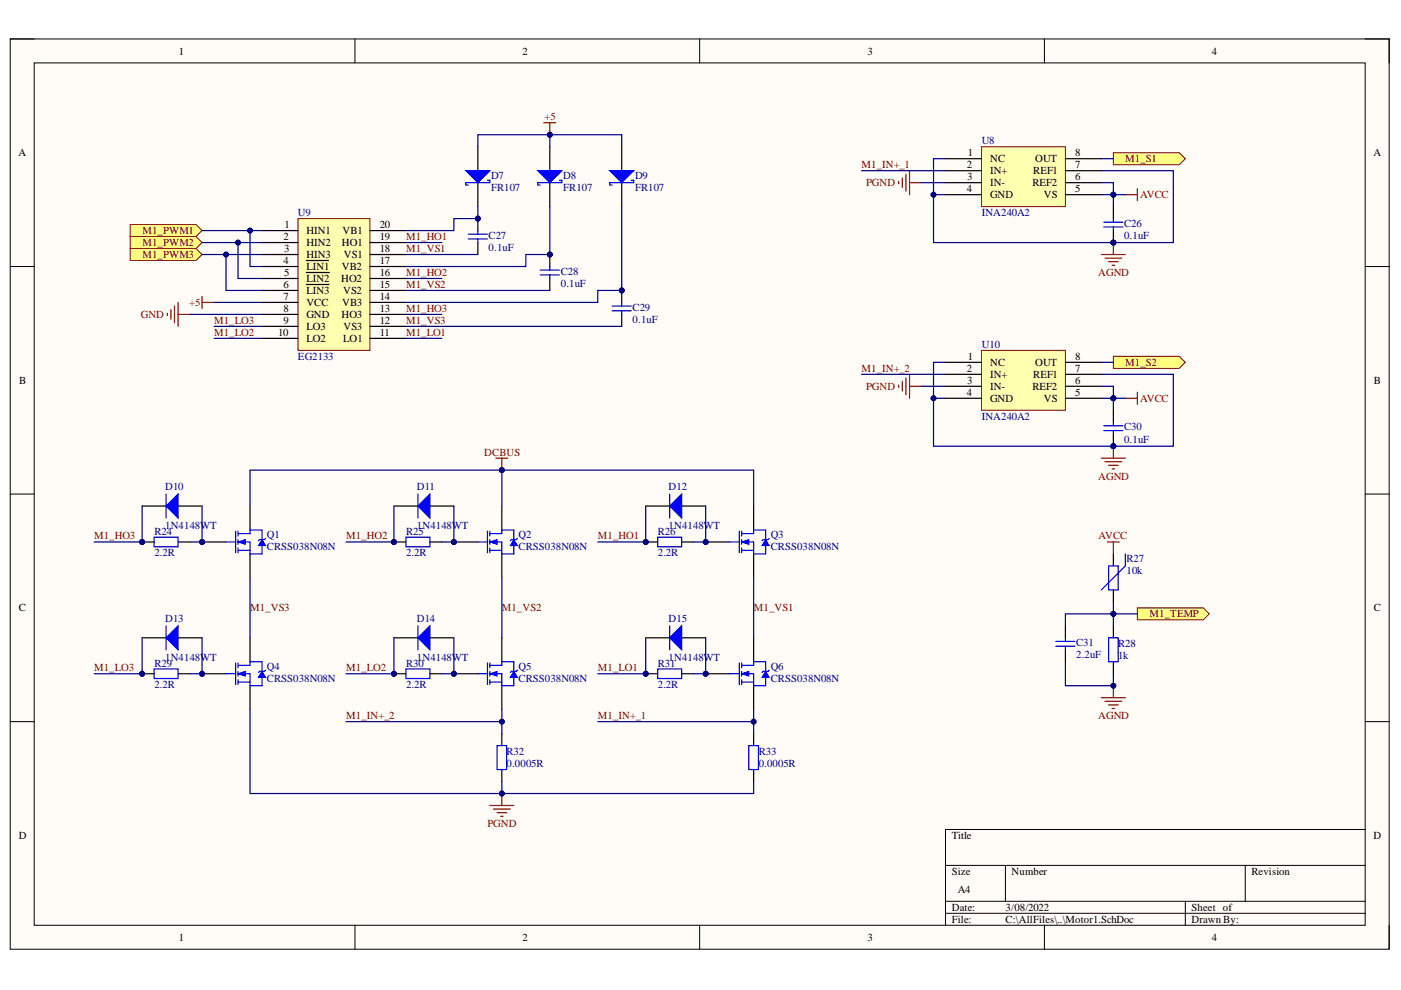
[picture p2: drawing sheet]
<svg xmlns="http://www.w3.org/2000/svg" width="297mm" height="210mm" viewBox="0 0 297 210" stroke-linecap="round" stroke-linejoin="round" font-family="sans-serif">
<defs><g id="words">
<g font-size="2.3">
<text x="37.9" y="11.6">1</text>
<text x="110.8" y="11.6">2</text>
<text x="183.9" y="11.6">3</text>
<text x="256.9" y="11.6">4</text>
<text x="3.9" y="33.1">A</text>
<text x="205" y="35.6">2</text>
<text x="205.2" y="33.1">1</text>
<text x="209.9" y="34.4">NC</text>
<text x="219.5" y="34.4">OUT</text>
<text x="227.9" y="35.6">7</text>
<text x="227.9" y="33.1">8</text>
<text x="291.2" y="33.1">A</text>
<text x="205" y="40.7">4</text>
<text x="205.1" y="38.2">3</text>
<text x="209.9" y="36.9">IN+</text>
<text x="209.9" y="39.4">IN-</text>
<text x="209.9" y="42">GND</text>
<text x="218.9" y="39.4">REF2</text>
<text x="219" y="36.9">REF1</text>
<text x="221.3" y="42">VS</text>
<text x="227.9" y="40.7">5</text>
<text x="227.9" y="38.2">6</text>
<text x="60.1" y="50.9">2</text>
<text x="60.2" y="53.5">3</text>
<text x="60.3" y="48.3">1</text>
<text x="65" y="49.7">HIN1</text>
<text x="65" y="52.2">HIN2</text>
<text x="72.5" y="52.2">HO1</text>
<text x="72.6" y="49.7">VB1</text>
<text x="80.5" y="53.5">18</text>
<text x="80.5" y="50.9">19</text>
<text x="80.5" y="48.3">20</text>
<text x="60.1" y="56">4</text>
<text x="60.2" y="58.5">5</text>
<text x="65" y="54.7">HIN3</text>
<text x="65" y="57.3">LIN1</text>
<text x="65" y="59.8">LIN2</text>
<text x="72.3" y="59.8">HO2</text>
<text x="72.5" y="57.3">VB2</text>
<text x="72.9" y="54.7">VS1</text>
<text x="80.5" y="58.5">16</text>
<text x="80.5" y="56">17</text>
<text x="60.1" y="61.1">6</text>
<text x="60.1" y="63.6">7</text>
<text x="65" y="62.3">LIN3</text>
<text x="65" y="64.9">VCC</text>
<text x="72.6" y="64.9">VB3</text>
<text x="72.7" y="62.3">VS2</text>
<text x="80.5" y="63.6">14</text>
<text x="80.5" y="61.1">15</text>
<text x="58.9" y="71.2">10</text>
<text x="60.1" y="66.1">8</text>
<text x="60.1" y="68.7">9</text>
<text x="65" y="67.4">GND</text>
<text x="65" y="69.9">LO3</text>
<text x="72.4" y="67.4">HO3</text>
<text x="72.8" y="69.9">VS3</text>
<text x="80.5" y="71.2">11</text>
<text x="80.5" y="68.7">12</text>
<text x="80.5" y="66.1">13</text>
<text x="65" y="72.5">LO2</text>
<text x="72.7" y="72.5">LO1</text>
<text x="205.2" y="76.3">1</text>
<text x="209.9" y="77.5">NC</text>
<text x="219.5" y="77.5">OUT</text>
<text x="227.9" y="76.3">8</text>
<text x="4.1" y="81.4">B</text>
<text x="205" y="78.8">2</text>
<text x="205" y="83.9">4</text>
<text x="205.1" y="81.4">3</text>
<text x="209.9" y="80.1">IN+</text>
<text x="209.9" y="82.6">IN-</text>
<text x="218.9" y="82.6">REF2</text>
<text x="219" y="80.1">REF1</text>
<text x="227.9" y="83.9">5</text>
<text x="227.9" y="81.4">6</text>
<text x="227.9" y="78.8">7</text>
<text x="291.3" y="81.4">B</text>
<text x="209.9" y="85.2">GND</text>
<text x="221.3" y="85.2">VS</text>
<text x="4" y="129.6">C</text>
<text x="291.3" y="129.6">C</text>
<text x="4" y="177.8">D</text>
<text x="201.8" y="177.8">Title</text>
<text x="291.2" y="177.8">D</text>
<text x="201.8" y="185.5">Size</text>
<text x="214.5" y="185.5">Number</text>
<text x="265.3" y="185.5">Revision</text>
<text x="203.1" y="189.3">A4</text>
<text x="201.8" y="193.1">Date:</text>
<text x="201.8" y="195.7">File:</text>
<text x="213.2" y="193.1">3/08/2022</text>
<text x="213.2" y="195.7">C:\AllFiles\..\Motor1.SchDoc</text>
<text x="252.6" y="193.1">Sheet of</text>
<text x="252.6" y="195.7">Drawn By:</text>
<text x="37.9" y="199.5">1</text>
<text x="110.8" y="199.5">2</text>
<text x="183.9" y="199.5">3</text>
<text x="256.9" y="199.5">4</text>
</g>
<g font-size="2.3" fill="#800000">
<text x="115.4" y="25.5">+5</text>
<text x="182.7" y="35.6">M1_IN+_1</text>
<text x="238.6" y="34.4">M1_S1</text>
<text x="183.6" y="39.4">PGND</text>
<text x="241.7" y="42">AVCC</text>
<text x="30.2" y="49.7">M1_PWM1</text>
<text x="30.2" y="52.2">M1_PWM2</text>
<text x="86.1" y="53.5">M1_VS1</text>
<text x="86.1" y="50.9">M1_HO1</text>
<text x="30.2" y="54.7">M1_PWM3</text>
<text x="86.1" y="58.5">M1_HO2</text>
<text x="232.8" y="58.5">AGND</text>
<text x="40.1" y="64.9">+5</text>
<text x="86.1" y="61.1">M1_VS2</text>
<text x="29.9" y="67.4">GND</text>
<text x="45.4" y="71.2">M1_LO2</text>
<text x="45.4" y="68.7">M1_LO3</text>
<text x="86.1" y="71.2">M1_LO1</text>
<text x="86.1" y="68.7">M1_VS3</text>
<text x="86.1" y="66.1">M1_HO3</text>
<text x="238.6" y="77.5">M1_S2</text>
<text x="182.7" y="78.8">M1_IN+_2</text>
<text x="183.6" y="82.6">PGND</text>
<text x="241.7" y="85.2">AVCC</text>
<text x="102.7" y="96.6">DCBUS</text>
<text x="232.8" y="101.7">AGND</text>
<text x="20" y="114.4">M1_HO3</text>
<text x="73.4" y="114.4">M1_HO2</text>
<text x="126.8" y="114.4">M1_HO1</text>
<text x="232.9" y="114.4">AVCC</text>
<text x="53" y="129.6">M1_VS3</text>
<text x="106.4" y="129.6">M1_VS2</text>
<text x="159.8" y="129.6">M1_VS1</text>
<text x="243.7" y="130.9">M1_TEMP</text>
<text x="20" y="142.3">M1_LO3</text>
<text x="73.4" y="142.3">M1_LO2</text>
<text x="126.8" y="142.3">M1_LO1</text>
<text x="73.4" y="152.5">M1_IN+_2</text>
<text x="126.8" y="152.5">M1_IN+_1</text>
<text x="232.8" y="152.5">AGND</text>
<text x="103.3" y="175.3">PGND</text>
</g>
<g font-size="2.3" fill="#000080">
<text x="208.1" y="30.6">U8</text>
<text x="104.1" y="37.9">D7</text>
<text x="104.1" y="40.5">FR107</text>
<text x="119.4" y="37.9">D8</text>
<text x="119.4" y="40.5">FR107</text>
<text x="134.6" y="37.9">D9</text>
<text x="134.6" y="40.5">FR107</text>
<text x="63.2" y="45.8">U9</text>
<text x="208.1" y="45.8">INA240A2</text>
<text x="103.6" y="53.2">0.1uF</text>
<text x="103.6" y="50.7">C27</text>
<text x="238.3" y="50.7">0.1uF</text>
<text x="238.3" y="48.1">C26</text>
<text x="118.9" y="58.3">C28</text>
<text x="118.9" y="60.8">0.1uF</text>
<text x="134.1" y="65.9">C29</text>
<text x="134.1" y="68.4">0.1uF</text>
<text x="63.2" y="76.3">EG2133</text>
<text x="208.1" y="73.7">U10</text>
<text x="208.1" y="89">INA240A2</text>
<text x="238.3" y="93.9">0.1uF</text>
<text x="238.3" y="91.2">C30</text>
<text x="35" y="104">D10</text>
<text x="88.4" y="104">D11</text>
<text x="141.7" y="104">D12</text>
<text x="32.7" y="113.4">R24</text>
<text x="35" y="112.1">1N4148WT</text>
<text x="86.1" y="113.4">R25</text>
<text x="88.4" y="112.1">1N4148WT</text>
<text x="139.5" y="113.4">R26</text>
<text x="141.7" y="112.1">1N4148WT</text>
<text x="32.7" y="117.9">2.2R</text>
<text x="56.6" y="114.1">Q1</text>
<text x="56.6" y="116.7">CRSS038N08N</text>
<text x="86.1" y="117.9">2.2R</text>
<text x="109.9" y="114.1">Q2</text>
<text x="109.9" y="116.7">CRSS038N08N</text>
<text x="139.5" y="117.9">2.2R</text>
<text x="163.4" y="114.1">Q3</text>
<text x="163.4" y="116.7">CRSS038N08N</text>
<text x="238.8" y="119.2">R27</text>
<text x="238.8" y="121.7">10k</text>
<text x="35" y="131.9">D13</text>
<text x="88.4" y="131.9">D14</text>
<text x="141.7" y="131.9">D15</text>
<text x="228.2" y="137">C31</text>
<text x="237.1" y="137.3">R28</text>
<text x="32.7" y="141.3">R29</text>
<text x="35" y="140.1">1N4148WT</text>
<text x="56.6" y="142.1">Q4</text>
<text x="86.1" y="141.3">R30</text>
<text x="88.4" y="140.1">1N4148WT</text>
<text x="109.9" y="142.1">Q5</text>
<text x="139.5" y="141.3">R31</text>
<text x="141.7" y="140.1">1N4148WT</text>
<text x="163.4" y="142.1">Q6</text>
<text x="228.2" y="139.6">2.2uF</text>
<text x="237.1" y="139.8">1k</text>
<text x="32.7" y="145.9">2.2R</text>
<text x="56.6" y="144.6">CRSS038N08N</text>
<text x="86.1" y="145.9">2.2R</text>
<text x="109.9" y="144.6">CRSS038N08N</text>
<text x="139.5" y="145.9">2.2R</text>
<text x="163.4" y="144.6">CRSS038N08N</text>
<text x="107.4" y="160.1">R32</text>
<text x="160.9" y="160.1">R33</text>
<text x="107.4" y="162.6">0.0005R</text>
<text x="160.9" y="162.6">0.0005R</text>
</g>
</g></defs>
<path d="M2.2 8.3h292.3v193h-292.3z" fill-rule="evenodd" fill="#fffcf8"/>
<path d="M2.2 8.3h292.3v193h-292.3z" fill="none" stroke="#000" stroke-width=".21"/>
<path d="M7.3 13.3h282.1v182.9h-282.1z" fill-rule="evenodd" fill="#fffcf8"/>
<g fill="none" stroke="#000" stroke-width=".21">
<path d="M2.2 8.3h5.1M7.3 13.3h282.1v182.9h-282.1zM75.3 8.3v5M148.3 8.3v5M221.4 8.3v5M289.4 8.3h5.1v5M2.2 56.5h5.1M289.4 56.5h5.1M2.2 104.8h5.1M289.4 104.8h5.1M2.2 153h5.1M289.4 153h5.1"/>
<path d="M289.4 175.9h-88.9v20.3M75.3 196.2v5.1M148.3 196.2v5.1M200.5 183.5h88.9M200.5 191.1h88.9M200.5 193.6h88.9M213.2 183.5v7.6M221.4 196.2v5.1M251.3 191.1v5.1M264 183.5v7.6M294.5 196.2v5.1"/>
</g>
<path d="M63.2 46.3h15.2v28h-15.2z" fill-rule="evenodd" fill="#ffffb0"/>
<path d="M63.2 46.3h15.2v28h-15.2z" fill="none" stroke="#800000" stroke-width=".21"/>
<g fill="none" stroke="#000" stroke-width=".25">
<path d="M55.6 48.9h7.6M55.6 51.4h7.6M55.6 54h7.6M55.6 56.5h7.6M55.6 59h7.6M65 55.2h4.7M65 57.8h4.8M78.4 48.9h7.7M78.4 51.4h7.7M78.4 54h7.7M78.4 56.5h7.7M78.4 59h7.7"/>
<path d="M55.6 61.6h7.6M55.6 64.1h7.6M55.6 66.7h7.6M55.6 69.2h7.6M55.6 71.7h7.6M65 60.3h4.7M78.4 61.6h7.7M78.4 64.1h7.7M78.4 66.7h7.7M78.4 69.2h7.7M78.4 71.7h7.7"/>
</g>
<path d="M27.6 47.6h14l1.2 1.3-1.2 1.3h-14z" fill-rule="evenodd" fill="#ffff80"/>
<path d="M27.6 47.6h14l1.2 1.3-1.2 1.3h-14z" fill="none" stroke="#800000" stroke-width=".21"/>
<path d="M27.6 50.2h14l1.2 1.2-1.2 1.3h-14z" fill-rule="evenodd" fill="#ffff80"/>
<path d="M27.6 50.2h14l1.2 1.2-1.2 1.3h-14z" fill="none" stroke="#800000" stroke-width=".21"/>
<path d="M27.6 52.7h14l1.2 1.3-1.2 1.2h-14z" fill-rule="evenodd" fill="#ffff80"/>
<path d="M27.6 52.7h14l1.2 1.3-1.2 1.2h-14z" fill="none" stroke="#800000" stroke-width=".21"/>
<path d="M35.5 66.4v.5M36.2 65.6v2.1M37 64.9v3.5M37.8 64.1v5.1M37.8 66.7h2.5M42.8 62.9v2.5M42.8 64.1h2.6" fill="none" stroke="#800000" stroke-width=".25"/>
<path d="M101.3 31.1v5.1M101.3 38.7v5.1" fill="none" stroke="#000" stroke-width=".25"/>
<path d="M98.8 36.2h5.1l-2.6 2.5z" fill="#00f"/>
<path d="M98.8 36.2h5.1l-2.6 2.5zM103.3 38.2h.6v.5h-5.1v.5h.5" fill="none" stroke="#00f" stroke-width=".25"/>
<path d="M116.6 31.1v5.1M116.6 38.7v5.1" fill="none" stroke="#000" stroke-width=".25"/>
<path d="M114 36.2h5.1l-2.5 2.5z" fill="#00f"/>
<path d="M114 36.2h5.1l-2.5 2.5zM118.6 38.2h.5v.5h-5.1v.5h.5" fill="none" stroke="#00f" stroke-width=".25"/>
<path d="M131.8 31.1v5.1M131.8 38.7v5.1" fill="none" stroke="#000" stroke-width=".25"/>
<path d="M129.3 36.2h5.1l-2.6 2.5z" fill="#00f"/>
<path d="M129.3 36.2h5.1l-2.6 2.5zM133.9 38.2h.5v.5h-5.1v.5h.5" fill="none" stroke="#00f" stroke-width=".25"/>
<circle cx="101.3" cy="46.3" r=".51" fill="#000080"/>
<circle cx="101.3" cy="46.3" r=".51" fill="none" stroke="#000080" stroke-width=".21"/>
<path d="M101.3 46.3v2.6M101.3 51.4v2.6" fill="none" stroke="#000" stroke-width=".25"/>
<circle cx="101.3" cy="46.3" r=".51" fill="#000080"/>
<circle cx="101.3" cy="46.3" r=".51" fill="none" stroke="#000080" stroke-width=".21"/>
<path d="M99.3 49.6h4M99.3 50.7h4M101.3 48.9v.7M101.3 50.7v.7" fill="none" stroke="#00f" stroke-width=".25"/>
<circle cx="116.6" cy="54" r=".51" fill="#000080"/>
<circle cx="116.6" cy="54" r=".51" fill="none" stroke="#000080" stroke-width=".21"/>
<path d="M116.6 54v2.5M116.6 59v2.6" fill="none" stroke="#000" stroke-width=".25"/>
<circle cx="116.6" cy="54" r=".51" fill="#000080"/>
<circle cx="116.6" cy="54" r=".51" fill="none" stroke="#000080" stroke-width=".21"/>
<path d="M114.5 57.3h4.1M114.5 58.3h4.1M116.6 56.5v.8M116.6 58.3v.7" fill="none" stroke="#00f" stroke-width=".25"/>
<circle cx="131.8" cy="61.6" r=".51" fill="#000080"/>
<circle cx="131.8" cy="61.6" r=".51" fill="none" stroke="#000080" stroke-width=".21"/>
<path d="M131.8 61.6v2.5M131.8 66.7v2.5" fill="none" stroke="#000" stroke-width=".25"/>
<circle cx="131.8" cy="61.6" r=".51" fill="#000080"/>
<circle cx="131.8" cy="61.6" r=".51" fill="none" stroke="#000080" stroke-width=".21"/>
<path d="M129.8 64.9h4.1M129.8 65.9h4.1M131.8 64.1v.8M131.8 65.9v.8" fill="none" stroke="#00f" stroke-width=".25"/>
<path d="M115.3 26h2.5M116.6 26v2.6" fill="none" stroke="#800000" stroke-width=".25"/>
<circle cx="116.6" cy="28.6" r=".51" fill="#000080"/>
<circle cx="116.6" cy="28.6" r=".51" fill="none" stroke="#000080" stroke-width=".21"/>
<circle cx="42.8" cy="114.9" r=".51" fill="#000080"/>
<circle cx="42.8" cy="114.9" r=".51" fill="none" stroke="#000080" stroke-width=".21"/>
<path d="M42.8 114.9h5.1M53 107.3v5.1" fill="none" stroke="#000" stroke-width=".25"/>
<circle cx="42.8" cy="114.9" r=".51" fill="#000080"/>
<circle cx="42.8" cy="114.9" r=".51" fill="none" stroke="#000080" stroke-width=".21"/>
<path d="M53 117.5v5" fill="none" stroke="#000" stroke-width=".25"/>
<path d="M47.9 114.9h2.1M50 112.6v4.6M50.5 113.1h2.5M50.5 114.9h2.5v2.6M50.5 116.7h2.5M50.5 112.6v1M50.5 114.4v1M50.5 116.2v1" fill="none" stroke="#00f" stroke-width=".25"/>
<path d="M50.5 114.9l1.5-.5v1z" fill="#00f"/>
<path d="M50.5 114.9l1.5-.5v1z" fill="none" stroke="#00f" stroke-width=".21"/>
<path d="M53 113.1v-.7h2.6v2M55.6 115.7v1.8h-2.6" fill="none" stroke="#00f" stroke-width=".25"/>
<path d="M55.6 114.4l.7 1.3h-1.5z" fill="#00f"/>
<path d="M55.6 114.4l.7 1.3h-1.5z" fill="none" stroke="#00f" stroke-width=".21"/>
<path d="M56.3 114.2l-.2 .2h-1.1l-.2 .3" fill="none" stroke="#00f" stroke-width=".25"/>
<circle cx="30.1" cy="114.9" r=".51" fill="#000080"/>
<circle cx="30.1" cy="114.9" r=".51" fill="none" stroke="#000080" stroke-width=".21"/>
<path d="M30.1 114.9h2.6M37.8 114.9h2.5" fill="none" stroke="#000" stroke-width=".25"/>
<circle cx="30.1" cy="114.9" r=".51" fill="#000080"/>
<circle cx="30.1" cy="114.9" r=".51" fill="none" stroke="#000080" stroke-width=".21"/>
<path d="M32.7 113.9h5.1v2h-5.1z" fill="none" stroke="#00f" stroke-width=".25"/>
<circle cx="96.2" cy="114.9" r=".51" fill="#000080"/>
<circle cx="96.2" cy="114.9" r=".51" fill="none" stroke="#000080" stroke-width=".21"/>
<path d="M96.2 114.9h5.1M106.4 107.3v5.1" fill="none" stroke="#000" stroke-width=".25"/>
<circle cx="96.2" cy="114.9" r=".51" fill="#000080"/>
<circle cx="96.2" cy="114.9" r=".51" fill="none" stroke="#000080" stroke-width=".21"/>
<path d="M106.4 117.5v5" fill="none" stroke="#000" stroke-width=".25"/>
<path d="M101.3 114.9h2M103.3 112.6v4.6M103.9 113.1h2.5M103.9 114.9h2.5v2.6M103.9 116.7h2.5M103.9 112.6v1M103.9 114.4v1M103.9 116.2v1" fill="none" stroke="#00f" stroke-width=".25"/>
<path d="M103.9 114.9l1.5-.5v1z" fill="#00f"/>
<path d="M103.9 114.9l1.5-.5v1z" fill="none" stroke="#00f" stroke-width=".21"/>
<path d="M106.4 113.1v-.7h2.5v2M108.9 115.7v1.8h-2.5" fill="none" stroke="#00f" stroke-width=".25"/>
<path d="M108.9 114.4l.8 1.3h-1.5z" fill="#00f"/>
<path d="M108.9 114.4l.8 1.3h-1.5z" fill="none" stroke="#00f" stroke-width=".21"/>
<path d="M109.7 114.2l-.3 .2h-1l-.2 .3" fill="none" stroke="#00f" stroke-width=".25"/>
<circle cx="83.5" cy="114.9" r=".51" fill="#000080"/>
<circle cx="83.5" cy="114.9" r=".51" fill="none" stroke="#000080" stroke-width=".21"/>
<path d="M83.5 114.9h2.6M91.1 114.9h2.6" fill="none" stroke="#000" stroke-width=".25"/>
<circle cx="83.5" cy="114.9" r=".51" fill="#000080"/>
<circle cx="83.5" cy="114.9" r=".51" fill="none" stroke="#000080" stroke-width=".21"/>
<path d="M86.1 113.9h5v2h-5z" fill="none" stroke="#00f" stroke-width=".25"/>
<circle cx="149.6" cy="114.9" r=".51" fill="#000080"/>
<circle cx="149.6" cy="114.9" r=".51" fill="none" stroke="#000080" stroke-width=".21"/>
<path d="M149.6 114.9h5.1M159.8 107.3v5.1" fill="none" stroke="#000" stroke-width=".25"/>
<circle cx="149.6" cy="114.9" r=".51" fill="#000080"/>
<circle cx="149.6" cy="114.9" r=".51" fill="none" stroke="#000080" stroke-width=".21"/>
<path d="M159.8 117.5v5" fill="none" stroke="#000" stroke-width=".25"/>
<path d="M154.7 114.9h2M156.7 112.6v4.6M157.2 113.1h2.6M157.2 114.9h2.6v2.6M157.2 116.7h2.6M157.2 112.6v1M157.2 114.4v1M157.2 116.2v1" fill="none" stroke="#00f" stroke-width=".25"/>
<path d="M157.2 114.9l1.6-.5v1z" fill="#00f"/>
<path d="M157.2 114.9l1.6-.5v1z" fill="none" stroke="#00f" stroke-width=".21"/>
<path d="M159.8 113.1v-.7h2.5v2M162.3 115.7v1.8h-2.5" fill="none" stroke="#00f" stroke-width=".25"/>
<path d="M162.3 114.4l.8 1.3h-1.5z" fill="#00f"/>
<path d="M162.3 114.4l.8 1.3h-1.5z" fill="none" stroke="#00f" stroke-width=".21"/>
<path d="M163.1 114.2l-.3 .2h-1l-.2 .3" fill="none" stroke="#00f" stroke-width=".25"/>
<circle cx="136.9" cy="114.9" r=".51" fill="#000080"/>
<circle cx="136.9" cy="114.9" r=".51" fill="none" stroke="#000080" stroke-width=".21"/>
<path d="M136.9 114.9h2.5M144.5 114.9h2.6" fill="none" stroke="#000" stroke-width=".25"/>
<circle cx="136.9" cy="114.9" r=".51" fill="#000080"/>
<circle cx="136.9" cy="114.9" r=".51" fill="none" stroke="#000080" stroke-width=".21"/>
<path d="M139.4 113.9h5.1v2h-5.1z" fill="none" stroke="#00f" stroke-width=".25"/>
<circle cx="42.8" cy="142.8" r=".51" fill="#000080"/>
<circle cx="42.8" cy="142.8" r=".51" fill="none" stroke="#000080" stroke-width=".21"/>
<path d="M53 135.2v5.1M42.8 142.9h5.1" fill="none" stroke="#000" stroke-width=".25"/>
<circle cx="42.8" cy="142.8" r=".51" fill="#000080"/>
<circle cx="42.8" cy="142.8" r=".51" fill="none" stroke="#000080" stroke-width=".21"/>
<path d="M53 145.4v5.1" fill="none" stroke="#000" stroke-width=".25"/>
<path d="M47.9 142.9h2.1M50 140.6v4.5M50.5 141.1h2.5M50.5 142.9h2.5v2.5M50.5 144.6h2.5M50.5 140.6v1M50.5 142.3v1.1M50.5 144.1v1" fill="none" stroke="#00f" stroke-width=".25"/>
<path d="M50.5 142.9l1.5-.6v1.1z" fill="#00f"/>
<path d="M50.5 142.9l1.5-.6v1.1z" fill="none" stroke="#00f" stroke-width=".21"/>
<path d="M53 141.1v-.8h2.6v2M55.6 143.6v1.8h-2.6" fill="none" stroke="#00f" stroke-width=".25"/>
<path d="M55.6 142.3l.7 1.3h-1.5z" fill="#00f"/>
<path d="M55.6 142.3l.7 1.3h-1.5z" fill="none" stroke="#00f" stroke-width=".21"/>
<path d="M56.3 142.1l-.2 .2h-1.1l-.2 .3" fill="none" stroke="#00f" stroke-width=".25"/>
<circle cx="30.1" cy="142.8" r=".51" fill="#000080"/>
<circle cx="30.1" cy="142.8" r=".51" fill="none" stroke="#000080" stroke-width=".21"/>
<path d="M30.1 142.9h2.6M37.8 142.9h2.5" fill="none" stroke="#000" stroke-width=".25"/>
<circle cx="30.1" cy="142.8" r=".51" fill="#000080"/>
<circle cx="30.1" cy="142.8" r=".51" fill="none" stroke="#000080" stroke-width=".21"/>
<path d="M32.7 141.8h5.1v2.1h-5.1z" fill="none" stroke="#00f" stroke-width=".25"/>
<circle cx="96.2" cy="142.8" r=".51" fill="#000080"/>
<circle cx="96.2" cy="142.8" r=".51" fill="none" stroke="#000080" stroke-width=".21"/>
<path d="M106.4 135.2v5.1M96.2 142.9h5.1" fill="none" stroke="#000" stroke-width=".25"/>
<circle cx="96.2" cy="142.8" r=".51" fill="#000080"/>
<circle cx="96.2" cy="142.8" r=".51" fill="none" stroke="#000080" stroke-width=".21"/>
<path d="M106.4 145.4v5.1" fill="none" stroke="#000" stroke-width=".25"/>
<path d="M101.3 142.9h2M103.3 140.6v4.5M103.9 141.1h2.5M103.9 142.9h2.5v2.5M103.9 144.6h2.5M103.9 140.6v1M103.9 142.3v1.1M103.9 144.1v1" fill="none" stroke="#00f" stroke-width=".25"/>
<path d="M103.9 142.9l1.5-.6v1.1z" fill="#00f"/>
<path d="M103.9 142.9l1.5-.6v1.1z" fill="none" stroke="#00f" stroke-width=".21"/>
<path d="M106.4 141.1v-.8h2.5v2M108.9 143.6v1.8h-2.5" fill="none" stroke="#00f" stroke-width=".25"/>
<path d="M108.9 142.3l.8 1.3h-1.5z" fill="#00f"/>
<path d="M108.9 142.3l.8 1.3h-1.5z" fill="none" stroke="#00f" stroke-width=".21"/>
<path d="M109.7 142.1l-.3 .2h-1l-.2 .3" fill="none" stroke="#00f" stroke-width=".25"/>
<circle cx="83.5" cy="142.8" r=".51" fill="#000080"/>
<circle cx="83.5" cy="142.8" r=".51" fill="none" stroke="#000080" stroke-width=".21"/>
<path d="M83.5 142.9h2.6M91.1 142.9h2.6" fill="none" stroke="#000" stroke-width=".25"/>
<circle cx="83.5" cy="142.8" r=".51" fill="#000080"/>
<circle cx="83.5" cy="142.8" r=".51" fill="none" stroke="#000080" stroke-width=".21"/>
<path d="M86.1 141.8h5v2.1h-5z" fill="none" stroke="#00f" stroke-width=".25"/>
<circle cx="149.6" cy="142.8" r=".51" fill="#000080"/>
<circle cx="149.6" cy="142.8" r=".51" fill="none" stroke="#000080" stroke-width=".21"/>
<path d="M159.8 135.2v5.1M149.6 142.9h5.1" fill="none" stroke="#000" stroke-width=".25"/>
<circle cx="149.6" cy="142.8" r=".51" fill="#000080"/>
<circle cx="149.6" cy="142.8" r=".51" fill="none" stroke="#000080" stroke-width=".21"/>
<path d="M159.8 145.4v5.1" fill="none" stroke="#000" stroke-width=".25"/>
<path d="M154.7 142.9h2M156.7 140.6v4.5M157.2 141.1h2.6M157.2 142.9h2.6v2.5M157.2 144.6h2.6M157.2 140.6v1M157.2 142.3v1.1M157.2 144.1v1" fill="none" stroke="#00f" stroke-width=".25"/>
<path d="M157.2 142.9l1.6-.6v1.1z" fill="#00f"/>
<path d="M157.2 142.9l1.6-.6v1.1z" fill="none" stroke="#00f" stroke-width=".21"/>
<path d="M159.8 141.1v-.8h2.5v2M162.3 143.6v1.8h-2.5" fill="none" stroke="#00f" stroke-width=".25"/>
<path d="M162.3 142.3l.8 1.3h-1.5z" fill="#00f"/>
<path d="M162.3 142.3l.8 1.3h-1.5z" fill="none" stroke="#00f" stroke-width=".21"/>
<path d="M163.1 142.1l-.3 .2h-1l-.2 .3" fill="none" stroke="#00f" stroke-width=".25"/>
<circle cx="136.9" cy="142.8" r=".51" fill="#000080"/>
<circle cx="136.9" cy="142.8" r=".51" fill="none" stroke="#000080" stroke-width=".21"/>
<path d="M136.9 142.9h2.5M144.5 142.9h2.6" fill="none" stroke="#000" stroke-width=".25"/>
<circle cx="136.9" cy="142.8" r=".51" fill="#000080"/>
<circle cx="136.9" cy="142.8" r=".51" fill="none" stroke="#000080" stroke-width=".21"/>
<path d="M105.4 158.1h2v5.1h-2zM139.4 141.8h5.1v2.1h-5.1zM158.8 158.1h2v5.1h-2z" fill="none" stroke="#00f" stroke-width=".25"/>
<path d="M106.4 155.5v2.6M159.8 155.5v2.6M106.4 163.2v2.5M159.8 163.2v2.5" fill="none" stroke="#000" stroke-width=".25"/>
<path d="M105.1 97.1h2.6M106.4 97.1v2.6" fill="none" stroke="#800000" stroke-width=".25"/>
<circle cx="106.4" cy="99.7" r=".51" fill="#000080"/>
<circle cx="106.4" cy="99.7" r=".51" fill="none" stroke="#000080" stroke-width=".21"/>
<path d="M103.9 170.8h5M104.6 171.5h3.6M105.4 172.3h2M106.2 173.1h.5M106.4 168.2v2.6" fill="none" stroke="#800000" stroke-width=".25"/>
<circle cx="106.4" cy="168.2" r=".51" fill="#000080"/>
<circle cx="106.4" cy="168.2" r=".51" fill="none" stroke="#000080" stroke-width=".21"/>
<path d="M208.1 31.1h17.8v12.7h-17.8z" fill-rule="evenodd" fill="#ffffb0"/>
<path d="M208.1 31.1h17.8v12.7h-17.8z" fill="none" stroke="#800000" stroke-width=".21"/>
<path d="M200.5 33.6h7.6M200.5 36.2h7.6M200.5 38.7h7.6M225.9 33.6h7.6M225.9 36.2h7.6M225.9 38.7h7.6M200.5 41.3h7.6M225.9 41.3h7.6" fill="none" stroke="#000" stroke-width=".25"/>
<path d="M208.1 74.3h17.8v12.7h-17.8z" fill-rule="evenodd" fill="#ffffb0"/>
<path d="M208.1 74.3h17.8v12.7h-17.8z" fill="none" stroke="#800000" stroke-width=".21"/>
<path d="M200.5 76.8h7.6M200.5 79.4h7.6M225.9 76.8h7.6M225.9 79.4h7.6M200.5 81.9h7.6M200.5 84.4h7.6M225.9 81.9h7.6M225.9 84.4h7.6" fill="none" stroke="#000" stroke-width=".25"/>
<path d="M190.5 38.5v.5M191.3 37.7v2M192.1 37v3.5M192.8 36.2v5.1M192.8 38.7h2.6" fill="none" stroke="#800000" stroke-width=".25"/>
<circle cx="236.1" cy="51.4" r=".51" fill="#000080"/>
<circle cx="236.1" cy="51.4" r=".51" fill="none" stroke="#000080" stroke-width=".21"/>
<path d="M236.1 43.8v2.6M236.1 48.9v2.5" fill="none" stroke="#000" stroke-width=".25"/>
<circle cx="236.1" cy="51.4" r=".51" fill="#000080"/>
<circle cx="236.1" cy="51.4" r=".51" fill="none" stroke="#000080" stroke-width=".21"/>
<path d="M234 48.1h4.1M234 47.1h4.1M236.1 46.4v.7M236.1 48.1v.8" fill="none" stroke="#00f" stroke-width=".25"/>
<path d="M236.1 32.4h13.9l1.3 1.2-1.3 1.3h-13.9z" fill-rule="evenodd" fill="#ffff80"/>
<path d="M236.1 32.4h13.9l1.3 1.2-1.3 1.3h-13.9z" fill="none" stroke="#800000" stroke-width=".21"/>
<path d="M236.1 75.6h13.9l1.3 1.2-1.3 1.3h-13.9z" fill-rule="evenodd" fill="#ffff80"/>
<path d="M236.1 75.6h13.9l1.3 1.2-1.3 1.3h-13.9z" fill="none" stroke="#800000" stroke-width=".21"/>
<circle cx="236.1" cy="94.6" r=".51" fill="#000080"/>
<circle cx="236.1" cy="94.6" r=".51" fill="none" stroke="#000080" stroke-width=".21"/>
<path d="M236.1 87v2.5M236.1 92.1v2.5" fill="none" stroke="#000" stroke-width=".25"/>
<circle cx="236.1" cy="94.6" r=".51" fill="#000080"/>
<circle cx="236.1" cy="94.6" r=".51" fill="none" stroke="#000080" stroke-width=".21"/>
<path d="M234 91.3h4.1M234 90.3h4.1M236.1 89.5v.8M236.1 91.3v.8M235 120h2.1v5.1h-2.1zM238.6 117.5v2.5l-5.1 5.1M223.8 137h4.1M223.8 136h4.1M225.9 135.2v.8M225.9 137v.8M235 135.2h2.1v5.1h-2.1z" fill="none" stroke="#00f" stroke-width=".25"/>
<path d="M192.8 79.4v5M190.5 81.6v.6M191.3 80.9v2M192.1 80.1v3.6M192.8 81.9h2.6M233.5 147.9h5.1M234.3 148.7h3.5M235 149.5h2.1M235.8 150.2h.5M236.1 145.4v2.5" fill="none" stroke="#800000" stroke-width=".25"/>
<path d="M236.1 117.5v2.5M225.9 132.7v2.5M225.9 137.8v2.5M236.1 125.1v2.5M236.1 132.7v2.5M236.1 140.3v2.6" fill="none" stroke="#000" stroke-width=".25"/>
<circle cx="236.1" cy="145.4" r=".51" fill="#000080"/>
<circle cx="236.1" cy="145.4" r=".51" fill="none" stroke="#000080" stroke-width=".21"/>
<path d="M241.1 40v2.5M238.6 41.3h2.5M238.6 84.4h2.5M241.1 83.2v2.5M234.8 114.9h2.5M236.1 114.9v2.6" fill="none" stroke="#800000" stroke-width=".25"/>
<path d="M241.1 128.9h14l1.3 1.3-1.3 1.2h-14z" fill-rule="evenodd" fill="#ffff80"/>
<path d="M241.1 128.9h14l1.3 1.3-1.3 1.2h-14z" fill="none" stroke="#800000" stroke-width=".21"/>
<path d="M30.1 107.3h5.1M37.8 107.3h5" fill="none" stroke="#000" stroke-width=".25"/>
<path d="M35.2 107.3l2.6-2.5v5z" fill="#00f"/>
<path d="M35.2 107.3l2.6-2.5v5zM35.2 104.8v5" fill="none" stroke="#00f" stroke-width=".25"/>
<path d="M83.5 107.3h5.1M91.1 107.3h5.1" fill="none" stroke="#000" stroke-width=".25"/>
<path d="M88.6 107.3l2.5-2.5v5z" fill="#00f"/>
<path d="M88.6 107.3l2.5-2.5v5zM88.6 104.8v5" fill="none" stroke="#00f" stroke-width=".25"/>
<path d="M136.9 107.3h5.1M144.5 107.3h5.1" fill="none" stroke="#000" stroke-width=".25"/>
<path d="M142 107.3l2.5-2.5v5z" fill="#00f"/>
<path d="M142 107.3l2.5-2.5v5zM142 104.8v5" fill="none" stroke="#00f" stroke-width=".25"/>
<path d="M30.1 135.2h5.1M37.8 135.2h5" fill="none" stroke="#000" stroke-width=".25"/>
<path d="M35.2 135.2l2.6-2.5v5.1z" fill="#00f"/>
<path d="M35.2 135.2l2.6-2.5v5.1zM35.2 132.7v5.1" fill="none" stroke="#00f" stroke-width=".25"/>
<path d="M83.5 135.2h5.1M91.1 135.2h5.1" fill="none" stroke="#000" stroke-width=".25"/>
<path d="M88.6 135.2l2.5-2.5v5.1z" fill="#00f"/>
<path d="M88.6 135.2l2.5-2.5v5.1zM88.6 132.7v5.1" fill="none" stroke="#00f" stroke-width=".25"/>
<path d="M136.9 135.2h5.1M144.5 135.2h5.1" fill="none" stroke="#000" stroke-width=".25"/>
<path d="M142 135.2l2.5-2.5v5.1z" fill="#00f"/>
<path d="M142 135.2l2.5-2.5v5.1zM142 132.7v5.1" fill="none" stroke="#00f" stroke-width=".25"/>
<path d="M42.8 48.9h12.8" fill="none" stroke="#000080" stroke-width=".25"/>
<circle cx="53" cy="48.9" r=".51" fill="#000080"/>
<circle cx="53" cy="48.9" r=".51" fill="none" stroke="#000080" stroke-width=".21"/>
<path d="M42.8 51.4h12.8" fill="none" stroke="#000080" stroke-width=".25"/>
<circle cx="50.5" cy="51.4" r=".51" fill="#000080"/>
<circle cx="50.5" cy="51.4" r=".51" fill="none" stroke="#000080" stroke-width=".21"/>
<path d="M42.8 54h12.8" fill="none" stroke="#000080" stroke-width=".25"/>
<circle cx="47.9" cy="54" r=".51" fill="#000080"/>
<circle cx="47.9" cy="54" r=".51" fill="none" stroke="#000080" stroke-width=".21"/>
<path d="M53 48.9v7.6h2.6" fill="none" stroke="#000080" stroke-width=".25"/>
<circle cx="53" cy="48.9" r=".51" fill="#000080"/>
<circle cx="53" cy="48.9" r=".51" fill="none" stroke="#000080" stroke-width=".21"/>
<path d="M50.5 51.4v7.6h5.1" fill="none" stroke="#000080" stroke-width=".25"/>
<circle cx="50.5" cy="51.4" r=".51" fill="#000080"/>
<circle cx="50.5" cy="51.4" r=".51" fill="none" stroke="#000080" stroke-width=".21"/>
<path d="M47.9 54v7.6h7.7" fill="none" stroke="#000080" stroke-width=".25"/>
<circle cx="47.9" cy="54" r=".51" fill="#000080"/>
<circle cx="47.9" cy="54" r=".51" fill="none" stroke="#000080" stroke-width=".21"/>
<path d="M86.1 54h15.2M101.3 43.8v2.5h-5.1v2.6h-10.1M40.3 66.7h15.3M45.4 64.1h10.2M45.4 69.2h10.2M45.4 71.7h10.2M86.1 69.2h45.7M86.1 61.6h30.5" fill="none" stroke="#000080" stroke-width=".25"/>
<circle cx="101.3" cy="46.3" r=".51" fill="#000080"/>
<circle cx="101.3" cy="46.3" r=".51" fill="none" stroke="#000080" stroke-width=".21"/>
<path d="M116.6 43.8v10.2h-5.1v2.5h-25.4" fill="none" stroke="#000080" stroke-width=".25"/>
<circle cx="116.6" cy="54" r=".51" fill="#000080"/>
<circle cx="116.6" cy="54" r=".51" fill="none" stroke="#000080" stroke-width=".21"/>
<path d="M131.8 43.8v17.8h-5.1v2.5h-40.6" fill="none" stroke="#000080" stroke-width=".25"/>
<circle cx="131.8" cy="61.6" r=".51" fill="#000080"/>
<circle cx="131.8" cy="61.6" r=".51" fill="none" stroke="#000080" stroke-width=".21"/>
<path d="M101.3 31.1v-2.5h30.5v2.5" fill="none" stroke="#000080" stroke-width=".25"/>
<circle cx="116.6" cy="28.6" r=".51" fill="#000080"/>
<circle cx="116.6" cy="28.6" r=".51" fill="none" stroke="#000080" stroke-width=".21"/>
<path d="M116.6 28.6v2.5" fill="none" stroke="#000080" stroke-width=".25"/>
<circle cx="116.6" cy="28.6" r=".51" fill="#000080"/>
<circle cx="116.6" cy="28.6" r=".51" fill="none" stroke="#000080" stroke-width=".21"/>
<path d="M86.1 51.4h7.6M86.1 59h7.6M86.1 66.7h7.6M86.1 71.7h7.6M53 107.3v-7.6h106.8v7.6" fill="none" stroke="#000080" stroke-width=".25"/>
<circle cx="106.4" cy="99.7" r=".51" fill="#000080"/>
<circle cx="106.4" cy="99.7" r=".51" fill="none" stroke="#000080" stroke-width=".21"/>
<path d="M106.4 99.7v7.6" fill="none" stroke="#000080" stroke-width=".25"/>
<circle cx="106.4" cy="99.7" r=".51" fill="#000080"/>
<circle cx="106.4" cy="99.7" r=".51" fill="none" stroke="#000080" stroke-width=".21"/>
<path d="M53 122.5v12.7M106.4 122.5v12.7M159.8 122.5v12.7M53 150.5v17.7h106.8v-2.5" fill="none" stroke="#000080" stroke-width=".25"/>
<circle cx="106.4" cy="168.2" r=".51" fill="#000080"/>
<circle cx="106.4" cy="168.2" r=".51" fill="none" stroke="#000080" stroke-width=".21"/>
<path d="M106.4 165.7v2.5" fill="none" stroke="#000080" stroke-width=".25"/>
<circle cx="106.4" cy="168.2" r=".51" fill="#000080"/>
<circle cx="106.4" cy="168.2" r=".51" fill="none" stroke="#000080" stroke-width=".21"/>
<path d="M159.8 150.5v5" fill="none" stroke="#000080" stroke-width=".25"/>
<circle cx="159.8" cy="153" r=".51" fill="#000080"/>
<circle cx="159.8" cy="153" r=".51" fill="none" stroke="#000080" stroke-width=".21"/>
<path d="M73.4 153h33" fill="none" stroke="#000080" stroke-width=".25"/>
<circle cx="106.4" cy="153" r=".51" fill="#000080"/>
<circle cx="106.4" cy="153" r=".51" fill="none" stroke="#000080" stroke-width=".21"/>
<path d="M126.7 153h33.1" fill="none" stroke="#000080" stroke-width=".25"/>
<circle cx="159.8" cy="153" r=".51" fill="#000080"/>
<circle cx="159.8" cy="153" r=".51" fill="none" stroke="#000080" stroke-width=".21"/>
<path d="M106.4 150.5v5" fill="none" stroke="#000080" stroke-width=".25"/>
<circle cx="106.4" cy="153" r=".51" fill="#000080"/>
<circle cx="106.4" cy="153" r=".51" fill="none" stroke="#000080" stroke-width=".21"/>
<path d="M182.7 36.2h17.8M195.4 38.7h5.1M233.5 41.3h2.6v2.5" fill="none" stroke="#000080" stroke-width=".25"/>
<circle cx="236.1" cy="41.3" r=".51" fill="#000080"/>
<circle cx="236.1" cy="41.3" r=".51" fill="none" stroke="#000080" stroke-width=".21"/>
<path d="M236.1 41.3h2.5" fill="none" stroke="#000080" stroke-width=".25"/>
<circle cx="236.1" cy="41.3" r=".51" fill="#000080"/>
<circle cx="236.1" cy="41.3" r=".51" fill="none" stroke="#000080" stroke-width=".21"/>
<path d="M233.5 38.7h2.6v2.6" fill="none" stroke="#000080" stroke-width=".25"/>
<circle cx="236.1" cy="41.3" r=".51" fill="#000080"/>
<circle cx="236.1" cy="41.3" r=".51" fill="none" stroke="#000080" stroke-width=".21"/>
<path d="M233.5 33.6h2.6M182.7 79.4h17.8M233.5 76.8h2.6M236.1 84.4h2.5" fill="none" stroke="#000080" stroke-width=".25"/>
<circle cx="236.1" cy="84.4" r=".51" fill="#000080"/>
<circle cx="236.1" cy="84.4" r=".51" fill="none" stroke="#000080" stroke-width=".21"/>
<path d="M236.1 84.4v2.6" fill="none" stroke="#000080" stroke-width=".25"/>
<circle cx="236.1" cy="84.4" r=".51" fill="#000080"/>
<circle cx="236.1" cy="84.4" r=".51" fill="none" stroke="#000080" stroke-width=".21"/>
<path d="M233.5 84.4h2.6" fill="none" stroke="#000080" stroke-width=".25"/>
<circle cx="236.1" cy="84.4" r=".51" fill="#000080"/>
<circle cx="236.1" cy="84.4" r=".51" fill="none" stroke="#000080" stroke-width=".21"/>
<path d="M233.5 81.9h2.6v2.5" fill="none" stroke="#000080" stroke-width=".25"/>
<circle cx="236.1" cy="84.4" r=".51" fill="#000080"/>
<circle cx="236.1" cy="84.4" r=".51" fill="none" stroke="#000080" stroke-width=".21"/>
<path d="M236.1 127.6v5.1" fill="none" stroke="#000080" stroke-width=".25"/>
<circle cx="236.1" cy="130.2" r=".51" fill="#000080"/>
<circle cx="236.1" cy="130.2" r=".51" fill="none" stroke="#000080" stroke-width=".21"/>
<path d="M236.1 130.2h-10.2v2.5" fill="none" stroke="#000080" stroke-width=".25"/>
<circle cx="236.1" cy="130.2" r=".51" fill="#000080"/>
<circle cx="236.1" cy="130.2" r=".51" fill="none" stroke="#000080" stroke-width=".21"/>
<path d="M225.9 140.3v5.1h10.2v-2.5" fill="none" stroke="#000080" stroke-width=".25"/>
<circle cx="236.1" cy="145.4" r=".51" fill="#000080"/>
<circle cx="236.1" cy="145.4" r=".51" fill="none" stroke="#000080" stroke-width=".21"/>
<path d="M236.1 130.2h5" fill="none" stroke="#000080" stroke-width=".25"/>
<circle cx="236.1" cy="130.2" r=".51" fill="#000080"/>
<circle cx="236.1" cy="130.2" r=".51" fill="none" stroke="#000080" stroke-width=".21"/>
<path d="M30.1 107.3v7.6h-10.1" fill="none" stroke="#000080" stroke-width=".25"/>
<circle cx="30.1" cy="114.9" r=".51" fill="#000080"/>
<circle cx="30.1" cy="114.9" r=".51" fill="none" stroke="#000080" stroke-width=".21"/>
<path d="M42.8 107.3v7.6h-2.5" fill="none" stroke="#000080" stroke-width=".25"/>
<circle cx="42.8" cy="114.9" r=".51" fill="#000080"/>
<circle cx="42.8" cy="114.9" r=".51" fill="none" stroke="#000080" stroke-width=".21"/>
<path d="M83.5 107.3v7.6h-10.1" fill="none" stroke="#000080" stroke-width=".25"/>
<circle cx="83.5" cy="114.9" r=".51" fill="#000080"/>
<circle cx="83.5" cy="114.9" r=".51" fill="none" stroke="#000080" stroke-width=".21"/>
<path d="M96.2 107.3v7.6h-2.5" fill="none" stroke="#000080" stroke-width=".25"/>
<circle cx="96.2" cy="114.9" r=".51" fill="#000080"/>
<circle cx="96.2" cy="114.9" r=".51" fill="none" stroke="#000080" stroke-width=".21"/>
<path d="M136.9 107.3v7.6h-10.2" fill="none" stroke="#000080" stroke-width=".25"/>
<circle cx="136.9" cy="114.9" r=".51" fill="#000080"/>
<circle cx="136.9" cy="114.9" r=".51" fill="none" stroke="#000080" stroke-width=".21"/>
<path d="M149.6 107.3v7.6h-2.5" fill="none" stroke="#000080" stroke-width=".25"/>
<circle cx="149.6" cy="114.9" r=".51" fill="#000080"/>
<circle cx="149.6" cy="114.9" r=".51" fill="none" stroke="#000080" stroke-width=".21"/>
<path d="M30.1 135.2v7.7h-10.1" fill="none" stroke="#000080" stroke-width=".25"/>
<circle cx="30.1" cy="142.8" r=".51" fill="#000080"/>
<circle cx="30.1" cy="142.8" r=".51" fill="none" stroke="#000080" stroke-width=".21"/>
<path d="M42.8 135.2v7.7h-2.5" fill="none" stroke="#000080" stroke-width=".25"/>
<circle cx="42.8" cy="142.8" r=".51" fill="#000080"/>
<circle cx="42.8" cy="142.8" r=".51" fill="none" stroke="#000080" stroke-width=".21"/>
<path d="M83.5 135.2v7.7h-10.1" fill="none" stroke="#000080" stroke-width=".25"/>
<circle cx="83.5" cy="142.8" r=".51" fill="#000080"/>
<circle cx="83.5" cy="142.8" r=".51" fill="none" stroke="#000080" stroke-width=".21"/>
<path d="M96.2 135.2v7.7h-2.5" fill="none" stroke="#000080" stroke-width=".25"/>
<circle cx="96.2" cy="142.8" r=".51" fill="#000080"/>
<circle cx="96.2" cy="142.8" r=".51" fill="none" stroke="#000080" stroke-width=".21"/>
<path d="M136.9 135.2v7.7h-10.2" fill="none" stroke="#000080" stroke-width=".25"/>
<circle cx="136.9" cy="142.8" r=".51" fill="#000080"/>
<circle cx="136.9" cy="142.8" r=".51" fill="none" stroke="#000080" stroke-width=".21"/>
<path d="M149.6 135.2v7.7h-2.5" fill="none" stroke="#000080" stroke-width=".25"/>
<circle cx="149.6" cy="142.8" r=".51" fill="#000080"/>
<circle cx="149.6" cy="142.8" r=".51" fill="none" stroke="#000080" stroke-width=".21"/>
<path d="M200.5 33.6h-2.6v17.8h50.9v-15.2h-15.3" fill="none" stroke="#000080" stroke-width=".25"/>
<circle cx="197.9" cy="41.3" r=".51" fill="#000080"/>
<circle cx="197.9" cy="41.3" r=".51" fill="none" stroke="#000080" stroke-width=".21"/>
<circle cx="236.1" cy="51.4" r=".51" fill="#000080"/>
<circle cx="236.1" cy="51.4" r=".51" fill="none" stroke="#000080" stroke-width=".21"/>
<path d="M197.9 41.3h2.6" fill="none" stroke="#000080" stroke-width=".25"/>
<circle cx="197.9" cy="41.3" r=".51" fill="#000080"/>
<circle cx="197.9" cy="41.3" r=".51" fill="none" stroke="#000080" stroke-width=".21"/>
<path d="M200.5 76.8h-2.6v7.6h2.6M195.4 81.9h5.1" fill="none" stroke="#000080" stroke-width=".25"/>
<circle cx="197.9" cy="84.4" r=".51" fill="#000080"/>
<circle cx="197.9" cy="84.4" r=".51" fill="none" stroke="#000080" stroke-width=".21"/>
<path d="M233.5 79.4h15.3v15.2h-50.9v-10.2" fill="none" stroke="#000080" stroke-width=".25"/>
<circle cx="236.1" cy="94.6" r=".51" fill="#000080"/>
<circle cx="236.1" cy="94.6" r=".51" fill="none" stroke="#000080" stroke-width=".21"/>
<circle cx="197.9" cy="84.4" r=".51" fill="#000080"/>
<circle cx="197.9" cy="84.4" r=".51" fill="none" stroke="#000080" stroke-width=".21"/>
<path d="M233.5 54h5.1M234.3 54.7h3.5M235 55.5h2.1M235.8 56.2h.5M236.1 51.4v2.6" fill="none" stroke="#800000" stroke-width=".25"/>
<circle cx="236.1" cy="51.4" r=".51" fill="#000080"/>
<circle cx="236.1" cy="51.4" r=".51" fill="none" stroke="#000080" stroke-width=".21"/>
<path d="M233.5 97.1h5.1M234.3 97.9h3.5M235 98.7h2.1M235.8 99.4h.5M236.1 94.6v2.5" fill="none" stroke="#800000" stroke-width=".25"/>
<circle cx="236.1" cy="94.6" r=".51" fill="#000080"/>
<circle cx="236.1" cy="94.6" r=".51" fill="none" stroke="#000080" stroke-width=".21"/>
<use href="#words"/>
</svg>
